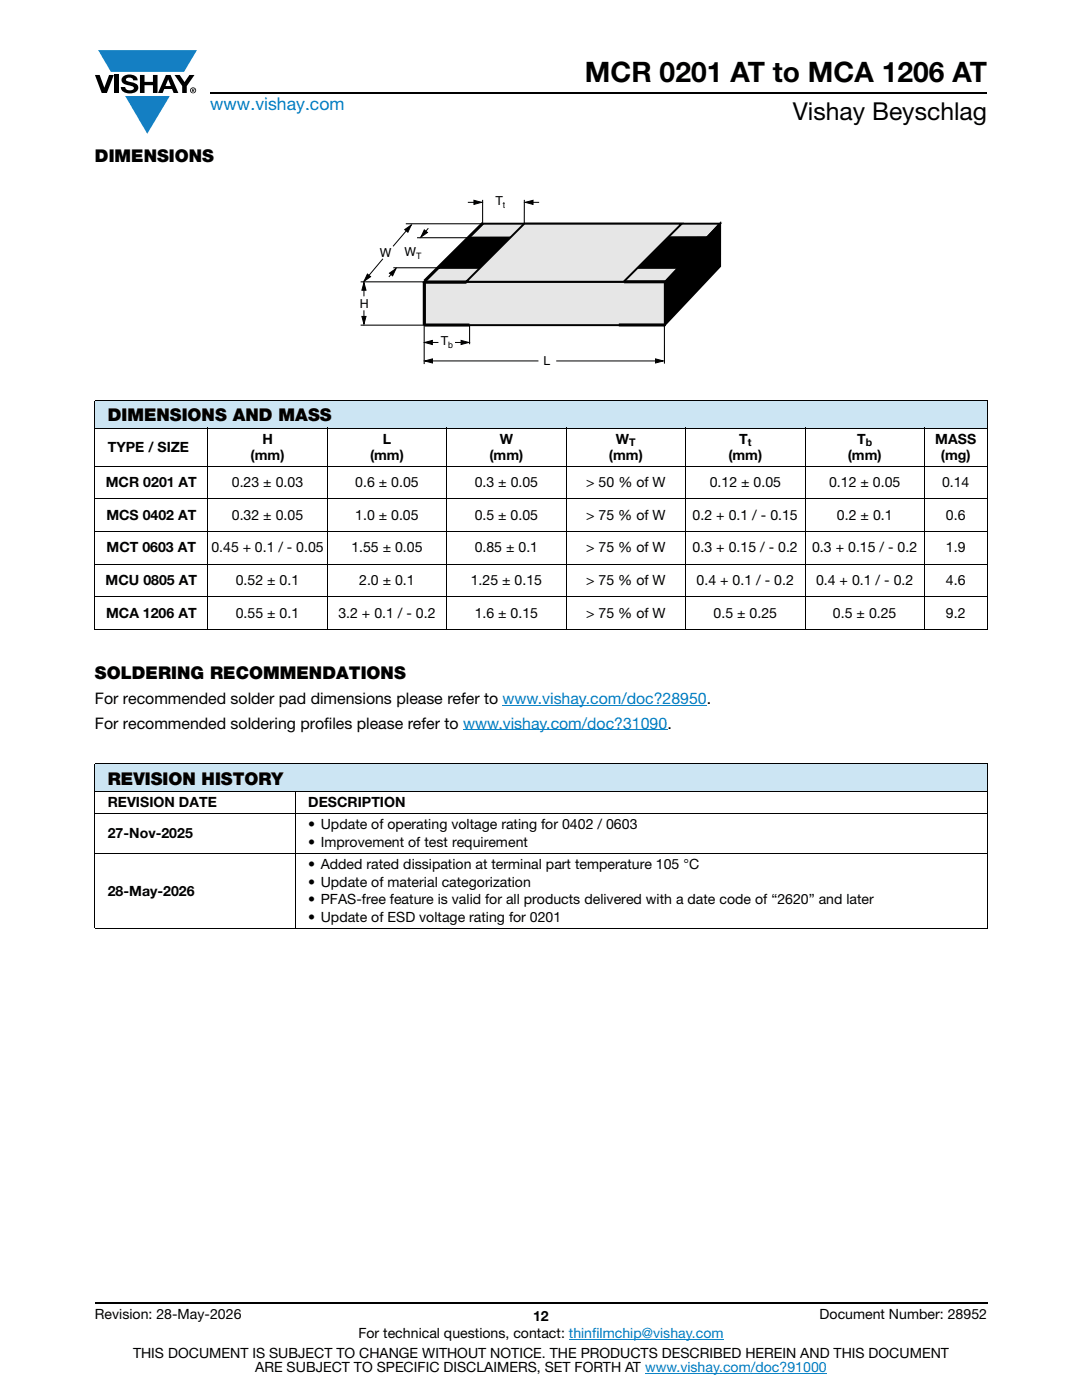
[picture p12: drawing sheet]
<svg xmlns="http://www.w3.org/2000/svg" width="216mm" height="279mm" viewBox="0 0 216 279" stroke-linecap="round" stroke-linejoin="round" font-family="sans-serif">
<defs><g id="words">
<text font-size="5.6" x="116.7" y="16.4">MCR 0201 AT to MCA 1206 AT</text>
<text font-size="4.9" x="158.2" y="24">Vishay Beyschlag</text>
<text font-size="3.5" fill="#007ec4" x="42" y="21.9">www.vishay.com</text>
<g font-size="3.5">
<text x="18.9" y="32.3">DIMENSIONS</text>
<text x="21.5" y="84.1">DIMENSIONS AND MASS</text>
<text x="18.9" y="135.4">SOLDERING RECOMMENDATIONS</text>
<text x="21.5" y="156.6">REVISION HISTORY</text>
</g>
<g font-size="3.2">
<text x="18.9" y="140.5">For recommended solder pad dimensions please refer to www.vishay.com/doc?28950.</text>
<text x="18.9" y="145.4">For recommended soldering profiles please refer to www.vishay.com/doc?31090.</text>
</g>
<g font-size="2.8">
<text x="52.3" y="88.6">H</text>
<text x="76.4" y="88.6">L</text>
<text x="99.7" y="88.6">W</text>
<text x="122.9" y="88.6">W</text>
<text x="147.5" y="88.6">T</text>
<text x="171" y="88.6">T</text>
<text x="186.6" y="88.6">MASS</text>
<text x="21.5" y="90.1">TYPE / SIZE</text>
<text x="50" y="91.7">(mm)</text>
<text x="73.8" y="91.7">(mm)</text>
<text x="97.7" y="91.7">(mm)</text>
<text x="121.5" y="91.7">(mm)</text>
<text x="145.3" y="91.7">(mm)</text>
<text x="169.2" y="91.7">(mm)</text>
<text x="187.7" y="91.7">(mg)</text>
<text x="21.1" y="97.2">MCR 0201 AT</text>
<text x="46.3" y="97.2">0.23 ± 0.03</text>
<text x="70.9" y="97.2">0.6 ± 0.05</text>
<text x="94.7" y="97.2">0.3 ± 0.05</text>
<text x="117" y="97.2">&gt; 50 % of W</text>
<text x="141.6" y="97.2">0.12 ± 0.05</text>
<text x="165.4" y="97.2">0.12 ± 0.05</text>
<text x="188" y="97.2">0.14</text>
<text x="21.2" y="103.7">MCS 0402 AT</text>
<text x="46.3" y="103.7">0.32 ± 0.05</text>
<text x="70.9" y="103.7">1.0 ± 0.05</text>
<text x="94.7" y="103.7">0.5 ± 0.05</text>
<text x="117" y="103.7">&gt; 75 % of W</text>
<text x="138.2" y="103.7">0.2 + 0.1 / - 0.15</text>
<text x="167" y="103.7">0.2 ± 0.1</text>
<text x="188.7" y="103.7">0.6</text>
<text x="21.3" y="110.3">MCT 0603 AT</text>
<text x="42.2" y="110.3">0.45 + 0.1 / - 0.05</text>
<text x="70.1" y="110.3">1.55 ± 0.05</text>
<text x="94.7" y="110.3">0.85 ± 0.1</text>
<text x="117" y="110.3">&gt; 75 % of W</text>
<text x="138.2" y="110.3">0.3 + 0.15 / - 0.2</text>
<text x="162.1" y="110.3">0.3 + 0.15 / - 0.2</text>
<text x="188.7" y="110.3">1.9</text>
<text x="21.1" y="116.8">MCU 0805 AT</text>
<text x="47.1" y="116.8">0.52 ± 0.1</text>
<text x="71.7" y="116.8">2.0 ± 0.1</text>
<text x="93.9" y="116.8">1.25 ± 0.15</text>
<text x="117" y="116.8">&gt; 75 % of W</text>
<text x="139" y="116.8">0.4 + 0.1 / - 0.2</text>
<text x="162.8" y="116.8">0.4 + 0.1 / - 0.2</text>
<text x="188.7" y="116.8">4.6</text>
<text x="21.2" y="123.3">MCA 1206 AT</text>
<text x="47.1" y="123.3">0.55 ± 0.1</text>
<text x="67.5" y="123.3">3.2 + 0.1 / - 0.2</text>
<text x="94.7" y="123.3">1.6 ± 0.15</text>
<text x="117" y="123.3">&gt; 75 % of W</text>
<text x="142.4" y="123.3">0.5 ± 0.25</text>
<text x="166.2" y="123.3">0.5 ± 0.25</text>
<text x="188.8" y="123.3">9.2</text>
<text x="21.5" y="161.1">REVISION DATE</text>
<text x="61.5" y="161.1">DESCRIPTION</text>
<text x="21.5" y="167.3">27-Nov-2025</text>
<text x="61.5" y="165.5">• Update of operating voltage rating for 0402 / 0603</text>
<text x="61.5" y="169">• Improvement of test requirement</text>
<text x="61.5" y="173.4">• Added rated dissipation at terminal part temperature 105 °C</text>
<text x="21.5" y="178.7">28-May-2026</text>
<text x="61.5" y="177">• Update of material categorization</text>
<text x="61.5" y="184">• Update of ESD voltage rating for 0201</text>
<text x="61.5" y="180.5">• PFAS-free feature is valid for all products delivered with a date code of “2620” and later</text>
<text x="18.9" y="263.3">Revision: 28-May-2026</text>
<text x="106.4" y="263.6">12</text>
<text x="163.6" y="263.3">Document Number: 28952</text>
<text x="71.5" y="267.1">For technical questions, contact: thinfilmchip@vishay.com</text>
<text x="26.5" y="271">THIS DOCUMENT IS SUBJECT TO CHANGE WITHOUT NOTICE. THE PRODUCTS DESCRIBED HEREIN AND THIS DOCUMENT</text>
<text x="50.9" y="273.8">ARE SUBJECT TO SPECIFIC DISCLAIMERS, SET FORTH AT www.vishay.com/doc?91000</text>
</g>
<g font-size="2.5">
<text x="98.8" y="40.9">T</text>
<text x="75.8" y="51.2">W</text>
<text x="80.7" y="51">W</text>
<text x="71.8" y="61.4">H</text>
<text x="87.9" y="68.8">T</text>
<text x="108.5" y="72.7">L</text>
</g>
<g font-size="2.1">
<text x="125.6" y="89.1">T</text>
<text x="149.2" y="89.1">t</text>
<text x="172.8" y="89.1">b</text>
</g>
<g font-size="1.8">
<text x="100.4" y="41.6">t</text>
<text x="83.1" y="51.7">T</text>
<text x="89.4" y="69.5">b</text>
</g>
</g></defs>
<g fill="#147fc3">
<path d="M19.6 10h19.7l-2.6 4.3h-1.1h-13.5z"/>
<path d="M25 19.2h8.9l-4.5 7.5z"/>
</g>
<g fill="#000">
<path d="M18.9 15h1l.9 2.5 1-2.5h.9l-1.4 3.6h-1zM22.9 15h.9v3.6h-.9zM24.6 15.3a2.1 2.1 0 0 1 2.8 .3l.1 .4h-.9a.79 .79 0 0 0-.7-.5 .79 .79 0 0 0-.8 .4l.3 .3 1 .2a1.08 1.08 0 0 1 1.2 1 1.08 1.08 0 0 1-1.1 1.2 1.73 1.73 0 0 1-2.4-1.2h.9a.96 .96 0 0 0 .8 .6 .96 .96 0 0 0 .9-.4 1.31 1.31 0 0 0-1.2-.6 1.03 1.03 0 0 1-1.1-.6 1.03 1.03 0 0 1 .2-1.1zM27.9 15h.9v1.3h1.7v-1.3h.9v3.6h-.9v-1.6h-1.7v1.6h-.9zM34.8 15h1.1l.9 1.4 1-1.4h1l-1.5 2.2v1.4h-.9v-1.4z"/>
<path d="M33.6 15.9l.5 1.3h-1.1zM33.1 15l-1.6 3.6h1l.3-.8h1.5l.3 .8h1l-1.6-3.6z"/>
<path d="M38.4 17.8h.2v.2h-.2zM38.3 17.7v.7h.1v-.3l.4 .3-.2-.3 .2-.2-.1-.2z"/>
<path d="M38.1 18a.46 .46 0 0 1 .9 0 .46 .46 0 0 1-.9 0zM37.9 18a.6 .6 0 0 0 1.2 0 .6 .6 0 0 0-1.2 0z"/>
</g>
<path d="M42 18.6h155M18.9 260h178.1" fill="none" stroke="#000" stroke-width=".36"/>
<path d="M92.4 145.7h40.8M100.3 140.7h40.7M113.5 267.3h30.9M128.7 274h36.3" fill="none" stroke="#007ec4" stroke-width=".2"/>
<g fill="#cce5f3">
<path d="M18.9 79.9h178.1v5.5h-178.1z"/>
<path d="M18.9 152.5h178.1v5.5h-178.1z"/>
</g>
<g fill="none" stroke="#000" stroke-width=".2">
<path d="M18.9 79.9h178.1M18.9 85.4h178.1M18.9 93h178.1M18.9 99.5h178.1M18.9 80v45.6M41.5 85.3v40.5M65.3 85.3v40.5M89.1 85.3v40.5M113 85.3v40.5M136.8 85.3v40.5M160.6 85.3v40.5M184.5 85.3v40.5"/>
<path d="M197 80v45.6M18.9 106.1h178.1M18.9 112.6h178.1M18.9 119.1h178.1M18.9 125.6h178.1M18.9 152.5h178.1M18.9 158h178.1M18.9 152.5v32.7M58.9 157.9v27.5M197 152.5v32.7M18.9 162.4h178.1M18.9 170.3h178.1"/>
<path d="M18.9 185.3h178.1"/>
</g>
<path d="M84.7 56.2l11.6-11.6h47.4l-11 11.6z" fill="#e6e6e6"/>
<path d="M84.7 56.2l11.6-11.6h47.4l-11 11.6zM143.7 44.6v8.5l-11 11.8v-8.6z" fill="none" stroke="#000" stroke-width=".39"/>
<path d="M143.7 44.6v8.5l-11 11.8v-8.6z" fill="#000"/>
<path d="M84.8 56.2h47.9v8.7h-47.9z" fill="#e6e6e6"/>
<path d="M84.8 56.2h47.9v8.7h-47.9zM93.6 47.4l47.7-.1-5.8 6.2h-48z" fill="none" stroke="#000" stroke-width=".39"/>
<path d="M72 56.2h12.8M72 64.9h12.8M84.6 64.9v7.8M132.6 64.8v7.8" fill="none" stroke="#000" stroke-width=".21"/>
<path d="M93.6 47.4l47.7-.1-5.8 6.2h-48z" fill="#000"/>
<path d="M93 56.2l11.6-11.6h31.4l-11.6 11.6z" fill="#e6e6e6"/>
<path d="M93 56.2l11.6-11.6h31.4l-11.6 11.6z" fill="none" stroke="#000" stroke-width=".39"/>
<path d="M96.3 39.9v4.8M104.6 39.9v4.7M78.5 53.4h9M81 44.7h15.3M83.2 47.4h10.4M93.7 65v3.7" fill="none" stroke="#000" stroke-width=".21"/>
<path d="M84.7 56.2v8.7M84.8 56.3h8.3M96.4 44.5l-11.7 11.6M124.5 56.2h8.3M84.8 64.9h8.9M123.5 64.9h9.2" fill="none" stroke="#000" stroke-width=".6"/>
<g fill="none" stroke="#000" stroke-width=".2">
<path d="M94.6 40l1.5 .4-1.5 .4zM72.6 56.4l.4 1.5h-.8zM72.6 56.4v2.7M73.3 54.7l.6 .5-1.3 .9zM76.4 51.6l-3.8 4.5M77.7 54.5l1.3-.9-.7 1.4zM79 53.6l-1.4 1.7M80.8 45.8l1.3-.9-.7 1.4zM82.1 44.9l-3.7 4.3M84.7 45.9l.6 .5-1.3 .9zM85.5 45.5l-1.5 1.8M93.4 40.4h2.7"/>
<path d="M104.8 40.4l1.6-.4v.8zM104.8 40.4h2.8M72.2 63.2h.8l-.4 1.5zM72.6 61.9v2.8M84.7 68.3h2.8M84.7 68.3l1.6-.4v.9zM84.8 72l1.5-.4v.8zM84.8 72h22.6M90.8 68.3h2.7M92 67.9l1.5 .4-1.5 .5zM111 72h21.3M130.8 71.6l1.5 .4-1.5 .4z"/>
</g>
<path d="M104.8 40.4l1.6-.4v.8zM72.6 56.4l.4 1.5h-.8zM73.3 54.7l.6 .5-1.3 .9zM77.7 54.5l1.3-.9-.7 1.4zM80.8 45.8l1.3-.9-.7 1.4zM84.7 45.9l.6 .5-1.3 .9zM94.6 40l1.5 .4-1.5 .4zM72.2 63.2h.8l-.4 1.5zM84.7 68.3l1.6-.4v.9zM84.8 72l1.5-.4v.8zM92 67.9l1.5 .4-1.5 .5zM130.8 71.6l1.5 .4-1.5 .4z" fill="#000"/>
<use href="#words"/>
</svg>
